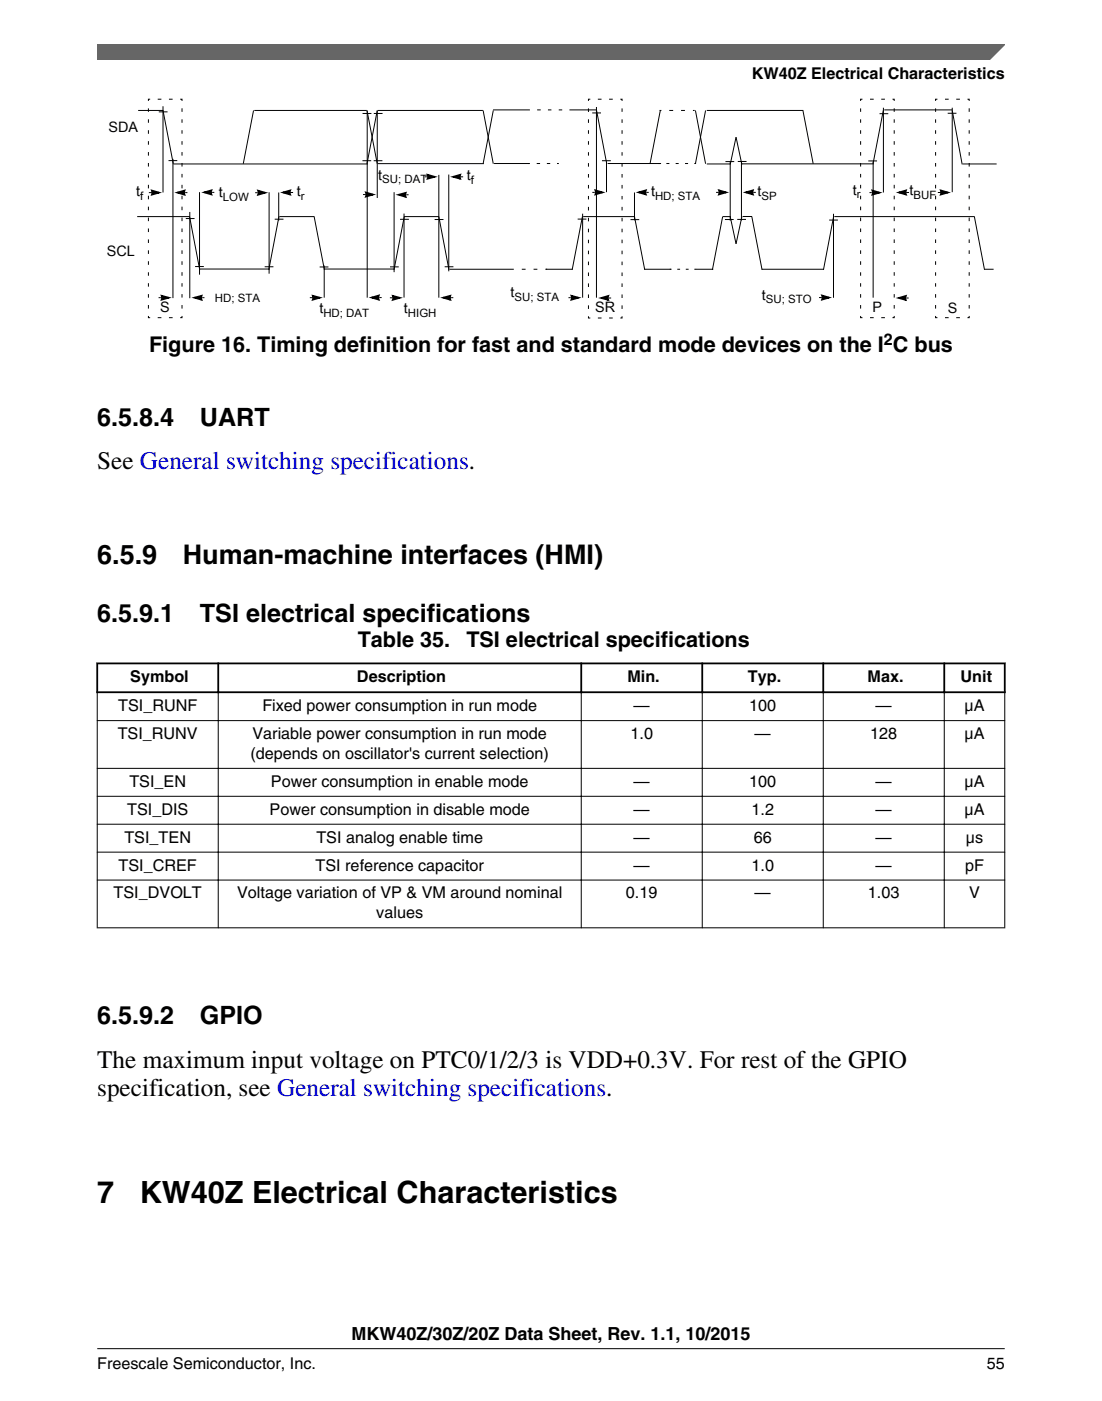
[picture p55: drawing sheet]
<svg xmlns="http://www.w3.org/2000/svg" width="216mm" height="274mm" viewBox="0 0 216 274" stroke-linecap="round" stroke-linejoin="round" font-family="sans-serif">
<defs><g id="words">
<g font-size="6">
<text x="19" y="235.6">7</text>
<text x="27.4" y="235.6">KW40Z Electrical Characteristics</text>
</g>
<g font-size="5.3">
<text x="19.1" y="110.3">6.5.9</text>
<text x="35.8" y="110.3">Human-machine interfaces (HMI)</text>
</g>
<g font-size="4.9">
<text x="19" y="83.3">6.5.8.4</text>
<text x="39.2" y="83.3">UART</text>
<text x="19" y="91.8">See General switching specifications.</text>
<text x="19" y="121.7">6.5.9.1</text>
<text x="39.2" y="121.7">TSI electrical specifications</text>
<text x="19" y="200.6">6.5.9.2</text>
<text x="39.2" y="200.6">GPIO</text>
<text x="19" y="209">The maximum input voltage on PTC0/1/2/3 is VDD+0.3V. For rest of the GPIO</text>
<text x="19" y="214.7">specification, see General switching specifications.</text>
</g>
<g font-size="4.2">
<text x="29.2" y="69">Figure 16. Timing definition for fast and standard mode devices on the I C bus</text>
<text x="70.1" y="126.6">Table 35.</text>
<text x="91.4" y="126.6">TSI electrical specifications</text>
</g>
<text font-size="3.5" x="68.8" y="262.3">MKW40Z/30Z/20Z Data Sheet, Rev. 1.1, 10/2015</text>
<g font-size="3.2">
<text x="147.3" y="15.5">KW40Z Electrical Characteristics</text>
<text x="173.2" y="67.5">2</text>
<text x="25.5" y="133.6">Symbol</text>
<text x="69.9" y="133.6">Description</text>
<text x="122.9" y="133.6">Min.</text>
<text x="146.5" y="133.6">Typ.</text>
<text x="170" y="133.6">Max.</text>
<text x="188.2" y="133.6">Unit</text>
<text x="23.1" y="139.2">TSI_RUNF</text>
<text x="51.4" y="139.2">Fixed power consumption in run mode</text>
<text x="124.1" y="139.2">—</text>
<text x="146.8" y="139.2">100</text>
<text x="171.6" y="139.2">—</text>
<text x="188.9" y="139.2">µA</text>
<text x="23.1" y="144.7">TSI_RUNV</text>
<text x="49.1" y="148.6">(depends on oscillator's current selection)</text>
<text x="49.5" y="144.7">Variable power consumption in run mode</text>
<text x="123.5" y="144.7">1.0</text>
<text x="147.8" y="144.7">—</text>
<text x="170.5" y="144.7">128</text>
<text x="188.9" y="144.7">µA</text>
<text x="25.3" y="154.1">TSI_EN</text>
<text x="53.1" y="154.1">Power consumption in enable mode</text>
<text x="124.1" y="154.1">—</text>
<text x="146.8" y="154.1">100</text>
<text x="171.6" y="154.1">—</text>
<text x="188.9" y="154.1">µA</text>
<text x="24.9" y="159.5">TSI_DIS</text>
<text x="52.8" y="159.5">Power consumption in disable mode</text>
<text x="124.1" y="159.5">—</text>
<text x="147.2" y="159.5">1.2</text>
<text x="171.6" y="159.5">—</text>
<text x="188.9" y="159.5">µA</text>
<text x="24.4" y="165">TSI_TEN</text>
<text x="62" y="165">TSI analog enable time</text>
<text x="124.1" y="165">—</text>
<text x="147.7" y="165">66</text>
<text x="171.6" y="165">—</text>
<text x="189.2" y="165">µs</text>
<text x="23.2" y="170.5">TSI_CREF</text>
<text x="61.8" y="170.5">TSI reference capacitor</text>
<text x="124.1" y="170.5">—</text>
<text x="147.2" y="170.5">1.0</text>
<text x="171.6" y="170.5">—</text>
<text x="189.1" y="170.5">pF</text>
<text x="22.3" y="175.9">TSI_DVOLT</text>
<text x="46.5" y="175.9">Voltage variation of VP &amp; VM around nominal</text>
<text x="73.7" y="179.8">values</text>
<text x="122.6" y="175.9">0.19</text>
<text x="147.8" y="175.9">—</text>
<text x="170.1" y="175.9">1.03</text>
<text x="189.9" y="175.9">V</text>
<text x="19.1" y="268">Freescale Semiconductor, Inc.</text>
<text x="193.3" y="268">55</text>
</g>
<g font-size="2.8">
<text x="21.3" y="25.8">SDA</text>
<text x="74.1" y="35.2">t</text>
<text x="91.4" y="35.3">t</text>
<text x="26.7" y="38.4">t</text>
<text x="42.9" y="38.6">t</text>
<text x="58.2" y="38.4">t</text>
<text x="127.5" y="38.4">t</text>
<text x="148.4" y="38.4">t</text>
<text x="167.1" y="38.1">t</text>
<text x="178.2" y="38.2">t</text>
<text x="20.9" y="50.2">SCL</text>
<text x="100" y="58.1">t</text>
<text x="149.3" y="58.7">t</text>
<text x="31.4" y="61.1">S</text>
<text x="62.6" y="61.3">t</text>
<text x="79.1" y="61.3">t</text>
<text x="116.6" y="61.1">SR</text>
<text x="170.9" y="61.1">P</text>
<text x="185.7" y="61.2">S</text>
</g>
<g font-size="2.2">
<text x="74.9" y="35.9">SU; DAT</text>
<text x="92.2" y="36">f</text>
<text x="27.5" y="39.1">f</text>
<text x="43.7" y="39.3">LOW</text>
<text x="59" y="39.1">r</text>
<text x="128.3" y="39.1">HD; STA</text>
<text x="149.2" y="39.1">SP</text>
<text x="167.9" y="38.8">r</text>
<text x="179" y="38.9">BUF</text>
<text x="42.1" y="59.1">HD; STA</text>
<text x="100.8" y="58.9">SU; STA</text>
<text x="150.1" y="59.4">SU; STO</text>
<text x="63.3" y="62">HD; DAT</text>
<text x="79.9" y="62">HIGH</text>
</g>
</g></defs>
<g fill="none" stroke="#000" stroke-width=".2">
<path d="M29.4 19.4h-.3v.4M30.9 19.4h.7M33.1 19.4h.7M35.3 19.4h.4v.4M115.6 19.4h-.3v.4M117.1 19.4h.8M119.3 19.4h.8M121.5 19.4h.4v.4M169 19.4h-.4v.4M170.5 19.4h.7M172.7 19.4h.7M174.9 19.4h.3v.4"/>
<path d="M183.7 19.4h-.4v.4M185.1 19.4h.8M187.3 19.4h.8M189.5 19.4h.4v.4M27.1 21.6h4.8l2 10.5h38.2M29.1 21.2v.7M29.1 23.4v.6M29.1 25.5v.7M29.1 27.6v.7M29.1 29.8v.7M29.1 31.9v.7M29.1 34.1v.6"/>
<path d="M29.1 36.2v.7M29.1 38.3v.7M29.2 37.7h.7M31.1 21.9h1.7M31.9 20.8v16.9M33 31.4h1.7M33.9 31.1v27.3M35.7 21.2v.7M35.7 23.4v.6M35.7 25.5v.7M35.7 27.6v.7M35.7 29.8v.7"/>
<path d="M35.7 31.9v.7M35.7 34.1v.6M35.7 36.2v.7M35.7 38.3v.7M36 37.7h.7M39.1 37.6v16.2M41.2 37.7h.8M49.7 21.6l-2 10.5M49.8 21.6h22.1M50 37.7h.7M52.7 37.6v16M54.6 37.7v5.5"/>
<path d="M56.7 37.7h.7M71 31.5h1.7M71 22.2h1.8M71.1 38.1h.8M71.9 32.1l2-10.5v17.2M71.9 21.6l2 10.5M71.9 21.7v36.6M73.2 31.5h1.7M73.2 22.2h1.7M74 21.6h20.6M74.1 32h20.7M77.2 37.6v15.7"/>
<path d="M79.3 38.1h.7M83.2 34.6h.7M86 34.2v24.1M87.9 34.2v18.9M90 34.6h.7M94.7 21.6l1.9 10.5M96.6 21.5h7.2M96.6 21.6l-1.9 10.5M96.8 32h7M105.2 32h.6M105.2 21.5h.7M107.1 32h.7"/>
<path d="M107.4 21.5h.6M109.1 32h.4M109.5 21.5h.6M111.6 21.5h5.3M115.3 21.2v.7M115.3 23.4v.7M115.3 25.5v.7M115.3 27.6v.7M115.3 29.8v.7M115.3 31.9v.7M115.3 34.1v.7M115.3 36.2v.7"/>
<path d="M115.3 38.4v.6M116 22.1h1.7M116.1 37.7h.7M116.9 20.9v37.4M116.9 21.6l2 10.5M117.9 31.5h1.8M118.8 31.6v6M119.1 32h10.4M121.9 21.2v.7M121.9 23.4v.7M121.9 25.5v.7M121.9 27.6v.7"/>
<path d="M121.9 29.8v.7M121.9 31.9v.7M121.9 34.1v.7M121.9 36.2v.7M121.9 38.4v.6M124.3 37.7v5.4M126.4 37.7h.7M129.2 21.6h.4M129.4 21.6l-2 10.5M130.6 32h.5M131.1 21.6h.8M132.4 32h.6"/>
<path d="M133.4 21.6h.8M134.2 32h.6M135.8 21.6h.3M136 32h.4M136.2 21.6l2 10.5M138.2 21.6l-2 10.5M138.5 21.6h18.9M138.5 32.1h4.6M140.3 37.7h.7M142.1 31.6h1.7M143.1 31.6v11.6M143.1 32.2l1.1-5.3 1.1 5.3"/>
<path d="M144.5 31.6h1.8M145.2 32.1h26M145.3 31.6v11.6M147.4 37.7h.7M157.3 21.6l2 10.5M168.6 21.2v.7M168.6 23.4v.6M168.6 25.5v.7M168.6 27.6v.7M168.6 29.8v.7M168.6 31.9v.7M168.6 34.1v.6"/>
<path d="M168.6 36.2v.7M168.6 38.3v.7M170.1 31.5h1.7M170.3 37.7h.8M171.1 31.6v26.7M172.3 22.3h1.7M173.1 21.6l-2.1 10.5M173.1 21.1v16.6M173.2 21.5h13.4M175.2 21.2v.7M175.2 23.4v.6M175.2 25.5v.7"/>
<path d="M175.2 27.6v.7M175.2 29.8v.7M175.2 31.9v.7M175.2 34.1v.6M175.2 36.2v.7M175.2 38.3v.7M177.4 37.7h.7M183.3 21.2v.7M183.3 23.4v.6M183.3 25.5v.7M183.3 27.6v.7M183.3 29.8v.7"/>
<path d="M183.3 31.9v.7M183.3 34.1v.6M183.3 36.2v.7M183.3 38.3v.7M183.7 37.7h.8M185.7 22.2h1.7M186.6 21.1v16.5M186.6 21.6l1.9 10.6M188.6 32.1h6.7M189.9 21.2v.7M189.9 23.4v.6M189.9 25.5v.7"/>
<path d="M189.9 27.6v.7M189.9 29.8v.7M189.9 31.9v.7M189.9 34.1v.6M189.9 36.2v.7M189.9 38.3v.7M26.9 42.4h10.3M29.1 40.5v.7M29.1 42.6v.7M29.1 44.7v.7M29.1 46.9v.7M29.1 49v.7"/>
<path d="M29.1 51.2v.7M29.1 53.3v.7M29.1 55.5v.6M29.1 57.6v.7M29.1 59.7v.7M31.1 58.3h.7M35.7 40.5v.7M35.7 42.6v.7M35.7 44.7v.7M35.7 46.9v.7M35.7 49v.7M35.7 51.2v.7"/>
<path d="M35.7 53.3v.7M35.7 55.5v.6M35.7 57.6v.7M35.7 59.7v.7M36.4 42.8h1.7M37.1 42.4l2 10.4M37.2 41.5v16.9M38.2 52.2h1.7M39.1 52.7h13.7M39.3 58.3h.8M51.9 52.2h1.7M53.8 42.9h1.7"/>
<path d="M54.6 42.4l-1.9 10.4M54.7 42.4h6.9l2 10.4M60.7 58.3h.7M62.6 52.3h1.7M63.5 52v6.3M63.5 52.7h13.7M74.8 58.3h-.8M76.4 58.3h.7M76.4 52.3h1.7M78.4 42.9h1.7M79.2 41.8v16.5M79.2 42.4h6.8"/>
<path d="M79.2 42.4l-2 10.4M85.1 43h1.8M86 42.4l2 10.4M87.1 52.2h1.7M88.1 58.3h.7M88.1 52.7h12.6M102.2 52.7h.8M104.5 52.7h.8M106.8 52.7h5.4M111.4 58.3h.7M113.2 42.9h1.7M114.1 42.4l-2 10.4"/>
<path d="M114.1 41.8v16.5M114.3 42.4h10M115.3 40.5v.7M115.3 42.6v.7M115.3 44.8v.7M115.3 46.9v.7M115.3 49.1v.7M115.3 51.2v.7M115.3 53.4v.7M115.3 55.5v.7M115.3 57.7v.7M115.3 59.8v.7"/>
<path d="M119 58.4h.7M121.9 44.8v.7M121.9 46.9v.7M121.9 49.1v.7M121.9 51.2v.7M121.9 53.4v.7M121.9 55.5v.7M121.9 57.7v.7M121.9 59.8v.7M121.9 40.5v.7M121.9 42.6v.7M123.5 43h1.7"/>
<path d="M124.3 42.4l2 10.4M126.3 52.7h5.3M132.7 52.7h.5M134.4 52.7h.5M136 52.7h3.7M142 43h1.7M143.1 42.4l1.1 5.3 1.1-5.3M143.2 42.4h-1.6l-2 10.4M144.4 43h1.8M145.5 42.4h1.8M147.3 42.4l2 10.4M149.3 52.7h12.1"/>
<path d="M160.5 58.3h.7M162.4 43.1h1.8M163.3 41.9v16.4M163.3 42.4l-2 10.4M163.5 42.4h27.4l2 10.4M168.6 40.5v.7M168.6 42.6v.7M168.6 44.7v.7M168.6 46.9v.7M168.6 49v.7M168.6 51.2v.7M168.6 53.3v.7"/>
<path d="M168.6 55.5v.6M168.6 57.6v.7M168.6 59.7v.7M175.2 40.5v.7M175.2 42.6v.7M175.2 44.7v.7M175.2 46.9v.7M175.2 49v.7M175.2 51.2v.7M175.2 53.3v.7M175.2 55.5v.6M175.2 57.6v.7"/>
<path d="M175.2 59.7v.7M177.3 58.4h.7M183.3 40.5v.7M183.3 42.6v.7M183.3 44.7v.7M183.3 46.9v.7M183.3 49v.7M183.3 51.2v.7M183.3 53.3v.7M183.3 55.5v.6M183.3 57.6v.7M183.3 59.7v.7"/>
<path d="M189.9 40.5v.7M189.9 42.6v.7M189.9 44.7v.7M189.9 46.9v.7M189.9 49v.7M189.9 51.2v.7M189.9 53.3v.7M189.9 55.5v.6M189.9 57.6v.7M189.9 59.7v.7M192.9 52.7h1.8M29.1 61.9v.3h.3"/>
<path d="M30.9 62.2h.7M33.1 62.2h.7M35.7 61.9v.3h-.4M115.3 61.9v.4h.3M117.1 62.3h.8M119.3 62.3h.8M121.9 61.9v.4h-.4M168.6 61.9v.3h.4M170.5 62.2h.7M172.7 62.2h.7M175.2 61.9v.3h-.3M183.3 61.9v.3h.4"/>
<path d="M185.1 62.2h.8M187.3 62.2h.8M189.9 61.9v.3h-.4"/>
</g>
<g fill="#000">
<path d="M29.7 37.7h.4l-.2 .5-.3-.1zM29.5 37.1l2.2 .6-2.2 .7 .2-.5 1.3-.4 .2 .4-1.5-.4 .1-.3 .3 .5-.4 .1zM34.2 37.7l2.2-.6-.2 .4-1.3 .4-.1-.4 1.4 .4-.1 .4-.3-.5 .3-.2 .3 .8zM36 37.3l.3 .1-.2 .4h-.3zM39.4 37.7l2.3-.7-.3 .5-1.3 .3-.1-.3 1.4 .4-.1 .3-.2-.5 .3-.1 .3 .7zM41.2 37.2l.4 .2-.2 .3h-.3zM50.6 37.7h.3l-.1 .5-.4-.1zM50.3 37.1l2.3 .6-2.3 .7 .2-.5 1.4-.3 .1 .3-1.5-.4 .1-.3 .3 .5-.3 .1zM54.9 37.7l2.2-.7-.2 .5-1.3 .4-.1-.4 1.4 .4-.1 .3-.3-.4 .3-.2 .3 .7zM56.7 37.2l.3 .2-.2 .4h-.3zM71.7 38h.3l-.1 .5-.4-.1zM71.4 37.4l2.3 .7-2.3 .6 .3-.4 1.3-.4 .1 .4-1.4-.4 .1-.4 .2 .5-.3 .2z"/>
<path d="M77.5 38.1l2.3-.6-.3 .4-1.3 .4-.1-.3 1.4 .3-.1 .4-.3-.5 .4-.1 .3 .7zM79.3 37.7l.3 .1-.1 .4h-.4zM83.8 34.6h.3l-.1 .4-.4-.1zM83.5 34l2.3 .6-2.3 .6 .3-.4 1.3-.3v.3l-1.3-.4 .1-.3 .2 .5-.3 .1zM88.2 34.6l2.2-.6-.2 .4-1.3 .4-.1-.3 1.4 .3-.1 .4-.3-.5 .4-.1 .2 .6zM90 34.2l.3 .1-.1 .4h-.4zM116.6 37.6h.4l-.2 .5-.3-.1zM116.4 37l2.2 .7-2.2 .6 .2-.4 1.3-.4 .1 .3-1.4-.3 .1-.4 .3 .5-.4 .1zM124.5 37.7l2.3-.7-.2 .5-1.4 .3-.1-.3 1.5 .4-.2 .3-.2-.5 .3-.1 .3 .7zM126.3 37.2l.4 .2-.2 .3h-.3zM140.9 37.6h.3l-.2 .5-.3-.1zM140.6 37l2.2 .7-2.2 .6 .2-.4 1.4-.4 .1 .3-1.5-.3 .1-.4 .3 .5-.3 .1z"/>
<path d="M145.5 37.7l2.3-.7-.3 .5-1.3 .3-.1-.3 1.4 .4-.1 .3-.2-.5 .3-.1 .3 .7zM147.3 37.2l.4 .1-.2 .4h-.3zM170.9 37.7h.3l-.1 .5-.3-.1zM170.6 37.1l2.3 .6-2.2 .7 .2-.5 1.3-.4 .1 .4-1.4-.4 .1-.3 .2 .5-.3 .1zM175.5 37.7l2.3-.7-.3 .5-1.3 .4-.1-.4 1.4 .4-.1 .3-.2-.5 .3-.1 .3 .7zM177.3 37.2l.3 .2-.1 .3h-.3zM184.3 37.6h.4l-.2 .5-.3-.1zM184 37l2.3 .7-2.3 .6 .3-.4 1.3-.4 .1 .4-1.4-.4 .1-.4 .3 .5-.4 .2zM31.6 58.2h.4l-.1 .5-.4-.1zM31.4 57.7l2.3 .6-2.3 .6 .2-.4 1.4-.4 .1 .4-1.5-.4 .1-.3 .3 .4-.4 .2zM37.5 58.3l2.3-.6-.3 .4-1.3 .4-.1-.4 1.4 .4-.1 .3-.2-.4 .3-.2 .3 .7zM39.3 57.9l.3 .1-.1 .4h-.3z"/>
<path d="M61.3 58.2h.3l-.1 .5-.4-.1zM61 57.7l2.3 .6-2.3 .6 .3-.4 1.3-.4 .1 .4-1.4-.4v-.3l.3 .4-.3 .2zM72.2 58.3l2.3-.7-.3 .5-1.3 .3-.1-.3 1.4 .4-.1 .3-.2-.5 .3-.1 .3 .7zM74 57.8l.4 .1-.2 .4h-.3zM77 58.2h.3l-.2 .6-.3-.2zM76.7 57.7l2.2 .6-2.2 .7 .2-.5 1.3-.4 .2 .4-1.5-.4 .1-.3 .3 .4-.3 .2zM86.2 58.3l2.3-.6-.3 .4-1.3 .4-.1-.4 1.4 .4-.1 .3-.2-.5 .3-.1 .3 .7zM88 57.9l.4 .1-.2 .4-.3-.1zM111.9 58.2h.4l-.2 .5-.3-.1zM111.7 57.7l2.2 .6-2.2 .6 .2-.4 1.3-.4 .1 .4-1.4-.4 .1-.3 .3 .4-.4 .2zM117.2 58.4l2.2-.7-.2 .4-1.3 .4-.1-.3 1.4 .3-.1 .4-.3-.5 .4-.1 .2 .7zM119 57.9l.3 .1-.1 .4h-.4z"/>
<path d="M161 58.2h.4l-.2 .5-.3-.1zM160.8 57.6l2.2 .7-2.2 .6 .2-.4 1.3-.4 .1 .3-1.4-.3 .1-.4 .3 .5-.4 .1zM175.5 58.4l2.2-.7-.2 .4-1.3 .4-.1-.3 1.4 .3-.1 .4-.3-.5 .4-.1 .2 .7zM177.3 57.9l.3 .1-.1 .4h-.4z"/>
</g>
<g fill="#000">
<path d="M29.8 37.3l1.3 .4-1.3 .4 .1-.4zM34.8 37.7l1.3-.4-.1 .4 .1 .4zM40.1 37.7l1.3-.4-.2 .4 .2 .4zM50.6 37.4l1.3 .3-1.3 .4 .1-.4zM55.5 37.7l1.3-.4-.1 .4 .1 .4zM71.7 37.7l1.3 .4-1.3 .4 .2-.4zM78.1 38.1l1.4-.3-.2 .3 .2 .4zM83.8 34.2l1.3 .4-1.3 .4 .1-.4zM88.8 34.6l1.3-.4-.1 .4 .1 .4zM116.7 37.3l1.3 .4-1.3 .4 .1-.4zM125.2 37.7l1.3-.4-.1 .4 .1 .4zM140.9 37.3l1.3 .4-1.3 .4 .1-.4z"/>
<path d="M146.2 37.7l1.3-.4-.1 .4 .1 .4zM170.9 37.3l1.3 .4-1.3 .4 .2-.4zM176.2 37.7l1.3-.4-.1 .4 .1 .4zM184.3 37.3l1.3 .4-1.3 .4 .2-.4zM31.7 57.9l1.3 .4-1.3 .4 .1-.4zM38.2 58.3l1.3-.4-.2 .4 .2 .4zM61.3 57.9l1.3 .4-1.3 .4 .1-.4zM72.9 58.3l1.3-.4-.2 .4 .2 .3zM77 57.9l1.3 .4-1.3 .4 .1-.4zM86.9 58.3l1.3-.4-.1 .4 .1 .4zM112 57.9l1.3 .4-1.3 .4 .1-.4zM117.8 58.4l1.3-.4-.1 .4 .1 .3z"/>
<path d="M161.1 57.9l1.3 .4-1.3 .3 .1-.3zM176.1 58.4l1.3-.4-.1 .4 .1 .3z"/>
</g>
<g fill="#fff">
<path d="M19 123h177.8v60.5h-177.8z" fill-rule="evenodd"/>
<path d="M19.2 130.1h23.4v5.3h-23.4z" fill-rule="evenodd"/>
<path d="M42.9 130.1h70.8v5.3h-70.8z" fill-rule="evenodd"/>
<path d="M114.1 130.1h23.3v5.3h-23.3z" fill-rule="evenodd"/>
<path d="M137.8 130.1h23.3v5.3h-23.3z" fill-rule="evenodd"/>
<path d="M161.5 130.1h23.3v5.3h-23.3z" fill-rule="evenodd"/>
<path d="M185.2 130.1h11.5v5.3h-11.5z" fill-rule="evenodd"/>
<path d="M19.1 135.7h23.6v5.3h-23.6z" fill-rule="evenodd"/>
<path d="M42.8 135.7h71v5.3h-71z" fill-rule="evenodd"/>
<path d="M114 135.7h23.5v5.3h-23.5z" fill-rule="evenodd"/>
<path d="M137.7 135.7h23.5v5.3h-23.5z" fill-rule="evenodd"/>
<path d="M161.4 135.7h23.5v5.3h-23.5z" fill-rule="evenodd"/>
<path d="M185.1 135.7h11.7v5.3h-11.7z" fill-rule="evenodd"/>
<path d="M19.1 141.2h23.6v9.2h-23.6z" fill-rule="evenodd"/>
<path d="M42.8 141.2h71v9.2h-71z" fill-rule="evenodd"/>
<path d="M114 141.2h23.5v9.2h-23.5z" fill-rule="evenodd"/>
<path d="M137.7 141.2h23.5v9.2h-23.5z" fill-rule="evenodd"/>
<path d="M161.4 141.2h23.5v9.2h-23.5z" fill-rule="evenodd"/>
<path d="M185.1 141.2h11.7v9.2h-11.7z" fill-rule="evenodd"/>
<path d="M19.1 150.5h23.6v5.3h-23.6z" fill-rule="evenodd"/>
<path d="M42.8 150.5h71v5.3h-71z" fill-rule="evenodd"/>
<path d="M114 150.5h23.5v5.3h-23.5z" fill-rule="evenodd"/>
<path d="M137.7 150.5h23.5v5.3h-23.5z" fill-rule="evenodd"/>
<path d="M161.4 150.5h23.5v5.3h-23.5z" fill-rule="evenodd"/>
<path d="M185.1 150.5h11.7v5.3h-11.7z" fill-rule="evenodd"/>
<path d="M19.1 156h23.6v5.3h-23.6z" fill-rule="evenodd"/>
<path d="M42.8 156h71v5.3h-71z" fill-rule="evenodd"/>
<path d="M114 156h23.5v5.3h-23.5z" fill-rule="evenodd"/>
<path d="M137.7 156h23.5v5.3h-23.5z" fill-rule="evenodd"/>
<path d="M161.4 156h23.5v5.3h-23.5z" fill-rule="evenodd"/>
<path d="M185.1 156h11.7v5.3h-11.7z" fill-rule="evenodd"/>
<path d="M19.1 161.5h23.6v5.3h-23.6z" fill-rule="evenodd"/>
<path d="M42.8 161.5h71v5.3h-71z" fill-rule="evenodd"/>
<path d="M114 161.5h23.5v5.3h-23.5z" fill-rule="evenodd"/>
<path d="M137.7 161.5h23.5v5.3h-23.5z" fill-rule="evenodd"/>
<path d="M161.4 161.5h23.5v5.3h-23.5z" fill-rule="evenodd"/>
<path d="M185.1 161.5h11.7v5.3h-11.7z" fill-rule="evenodd"/>
<path d="M19.1 166.9h23.6v5.3h-23.6z" fill-rule="evenodd"/>
<path d="M42.8 166.9h71v5.3h-71z" fill-rule="evenodd"/>
<path d="M114 166.9h23.5v5.3h-23.5z" fill-rule="evenodd"/>
<path d="M137.7 166.9h23.5v5.3h-23.5z" fill-rule="evenodd"/>
<path d="M161.4 166.9h23.5v5.3h-23.5z" fill-rule="evenodd"/>
<path d="M185.1 166.9h11.7v5.3h-11.7z" fill-rule="evenodd"/>
<path d="M19.1 172.4h23.6v9.2h-23.6z" fill-rule="evenodd"/>
<path d="M42.8 172.4h71v9.2h-71z" fill-rule="evenodd"/>
<path d="M114 172.4h23.5v9.2h-23.5z" fill-rule="evenodd"/>
<path d="M137.7 172.4h23.5v9.2h-23.5z" fill-rule="evenodd"/>
<path d="M161.4 172.4h23.5v9.2h-23.5z" fill-rule="evenodd"/>
<path d="M185.1 172.4h11.7v9.2h-11.7z" fill-rule="evenodd"/>
</g>
<path d="M18.9 129.9h178.1M18.9 135.5h178.1M19 129.7v6M42.8 129.7v6M113.9 129.7v6M137.6 129.7v6M161.3 129.7v6M185 129.7v6M196.9 129.7v6" fill="none" stroke="#000" stroke-width=".35"/>
<g fill="none" stroke="#000" stroke-width=".2">
<path d="M19 135.7v46.1M42.8 135.3v46.5M113.9 135.3v46.5M137.6 135.3v46.5M161.3 135.3v46.5M185 135.3v46.5M196.9 135.7v46.1M19 141.1h177.9M19 150.4h177.9M19 155.9h177.9M19 161.4h177.9M19 166.9h177.9"/>
<path d="M19 172.3h177.9M19 181.7h177.9"/>
</g>
<path d="M19.1 8.7h177.8l-5.7 3h-172.1z" fill="#666"/>
<path d="M19.1 11.7v-3h177.8l-3.1 3" fill="none" stroke="#666" stroke-width=".28"/>
<path d="M19 264.1h177.8" fill="none" stroke="#000" stroke-width=".2"/>
<use href="#words"/>
</svg>
